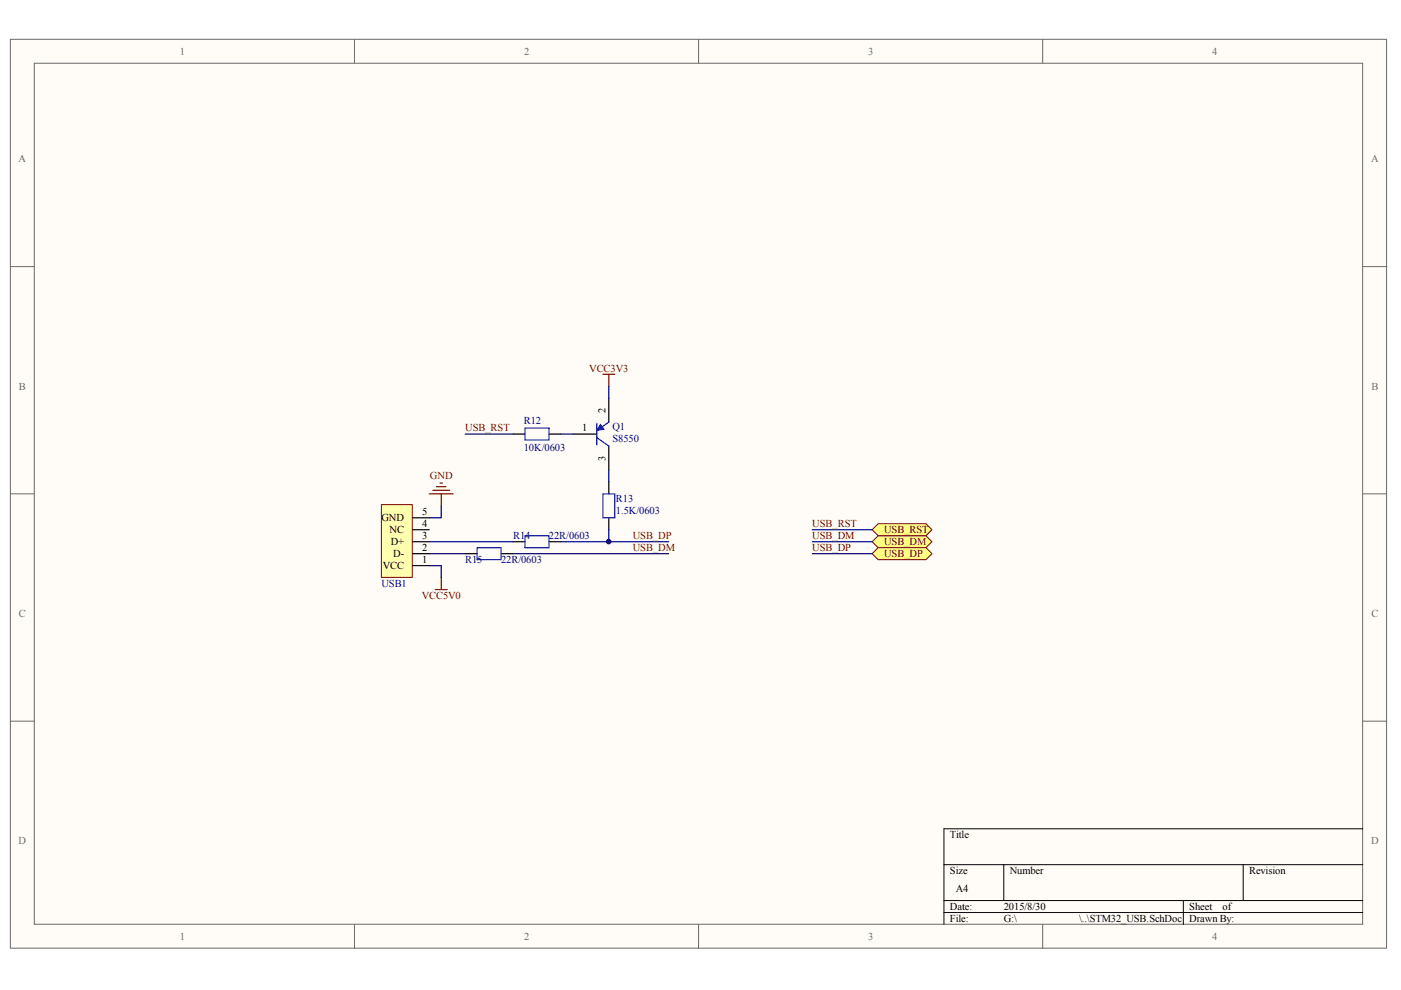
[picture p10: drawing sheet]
<svg xmlns="http://www.w3.org/2000/svg" width="297mm" height="210mm" viewBox="0 0 297 210" stroke-linecap="round" stroke-linejoin="round" font-family="sans-serif">
<defs><g id="words">
<g font-size="2.2" fill="#696969">
<text x="38.2" y="11.6">1</text>
<text x="111.1" y="11.6">2</text>
<text x="184.1" y="11.6">3</text>
<text x="257" y="11.6">4</text>
<text x="3.9" y="34.4">A</text>
<text x="290.7" y="34.4">A</text>
<text x="4" y="82.6">B</text>
<text x="290.8" y="82.6">B</text>
<text x="4" y="130.8">C</text>
<text x="290.8" y="130.8">C</text>
<text x="3.9" y="179">D</text>
<text x="290.7" y="179">D</text>
<text x="38.2" y="199.3">1</text>
<text x="111.1" y="199.3">2</text>
<text x="184.1" y="199.3">3</text>
<text x="257" y="199.3">4</text>
</g>
<g font-size="2.2" fill="#800000">
<text x="124.9" y="78.8">VCC3V3</text>
<text x="98.6" y="91.5">USB_RST</text>
<text x="91.1" y="101.6">GND</text>
<text x="172.2" y="111.8">USB_RST</text>
<text x="187.4" y="113">USB_RST</text>
<text x="134.2" y="116.8">USB_DM</text>
<text x="134.2" y="114.3">USB_DP</text>
<text x="172.2" y="114.3">USB_DM</text>
<text x="172.2" y="116.8">USB_DP</text>
<text x="187.4" y="115.6">USB_DM</text>
<text x="187.4" y="118.1">USB_DP</text>
<text x="89.4" y="127">VCC5V0</text>
</g>
<g font-size="2.2" fill="#000080">
<text x="111.1" y="90">R12</text>
<text x="111.1" y="95.5">10K/0603</text>
<text x="129.8" y="91.2">Q1</text>
<text x="129.8" y="93.8">S8550</text>
<text x="130.6" y="106.4">R13</text>
<text x="130.6" y="109">1.5K/0603</text>
<text x="98.6" y="119.4">R15</text>
<text x="106.2" y="119.4">22R/0603</text>
<text x="108.8" y="114.3">R14</text>
<text x="116.4" y="114.3">22R/0603</text>
<text x="80.9" y="124.5">USB1</text>
</g>
<g font-size="2.2">
<text x="128.4" y="87.5" transform="rotate(-90 128.4 87.5)">2</text>
<text x="123.4" y="91.5">1</text>
<text x="128.4" y="97.7" transform="rotate(-90 128.4 97.7)">3</text>
<text x="80.9" y="110.5">GND</text>
<text x="82.6" y="113">NC</text>
<text x="89.5" y="111.8">4</text>
<text x="89.5" y="109.2">5</text>
<text x="82.9" y="115.6">D+</text>
<text x="83.4" y="118.1">D-</text>
<text x="89.5" y="119.4">1</text>
<text x="89.5" y="116.8">2</text>
<text x="89.5" y="114.3">3</text>
<text x="81.2" y="120.6">VCC</text>
<text x="201.4" y="177.7">Title</text>
<text x="201.4" y="185.3">Size</text>
<text x="214.1" y="185.3">Number</text>
<text x="264.8" y="185.3">Revision</text>
<text x="202.7" y="189.1">A4</text>
<text x="201.4" y="192.9">Date:</text>
<text x="201.4" y="195.5">File:</text>
<text x="212.8" y="192.9">2015/8/30</text>
<text x="212.8" y="195.5">G:\</text>
<text x="228.8" y="195.5">\..\STM32_USB.SchDoc</text>
<text x="252.2" y="192.9">Sheet</text>
<text x="252.2" y="195.5">Drawn By:</text>
<text x="259.2" y="192.9">of</text>
</g>
</g></defs>
<g fill="#fffcf8" stroke="#696969" stroke-width=".21">
<path d="M2.2 8.3h291.8v192.7h-291.8z"/>
<path d="M7.3 13.4h281.6v182.6h-281.6z"/>
</g>
<path d="M75.2 8.3v5.1M148.1 8.3v5.1M221.1 8.3v5.1M2.2 56.5h5.1M289 56.5h5M2.2 104.7h5.1M289 104.7h5M2.2 152.9h5.1M289 152.9h5M75.2 196v5.1M148.1 196v5.1M221.1 196v5.1" fill="none" stroke="#696969" stroke-width=".21"/>
<path d="M289 175.7h-88.9v20.3M200.1 183.3h88.9M200.1 190.9h88.9M200.1 193.5h88.9M212.8 183.3v7.6M250.9 190.9v5.1M263.6 183.3v7.6" fill="none" stroke="#000" stroke-width=".21"/>
<g fill="#ffff80" stroke="#800000" stroke-width=".21">
<path d="M184.9 114.9l1.3-1.3h10.1l1.3 1.3-1.3 1.2h-10.1z" fill-rule="evenodd"/>
<path d="M184.9 117.4l1.3-1.3h10.1l1.3 1.3-1.3 1.3h-10.1z" fill-rule="evenodd"/>
<path d="M184.9 112.3l1.3-1.2h10.1l1.3 1.2-1.3 1.3h-10.1z" fill-rule="evenodd"/>
</g>
<path d="M80.9 107h6.5v15.4h-6.5z" fill="#ffffb0" stroke="#800000" stroke-width=".21"/>
<g fill="none" stroke="#000" stroke-width=".25">
<path d="M108.8 92h2.5M116.4 92h2.5M121.5 92h5M129.1 84.4v5.1M129.1 94.6v5M87.5 119.9h3.5M87.5 117.4h3.5M87.5 114.9h3.5M87.5 112.3h3.5M87.5 109.8h3.5M98.6 117.4h2.6M106.2 117.4h2.6"/>
<path d="M108.8 114.9h2.5M116.4 114.9h2.5M129.1 102.2v2.5M129.1 109.8v2.5"/>
</g>
<path d="M127.8 79.3h2.5M129.1 79.3v2.6M91 104.7h5.1M91.8 104h3.5M92.5 103.2h2.1M93.3 102.4h.5M93.6 104.7v2.5M92.3 125h2.5M93.6 122.5v2.5" fill="none" stroke="#800000" stroke-width=".25"/>
<g fill="none" stroke="#000080" stroke-width=".25">
<path d="M98.6 92h10.2M118.9 92h2.6M129.1 81.9v2.5M129.1 99.6v2.6M91 119.9h2.6v2.6M91 114.9h17.8M91 117.4h7.6M93.6 107.2v2.6h-2.6M108.8 117.4h33M129.1 112.3v2.6h-10.2M129.1 114.9h12.7M172.2 114.9h12.7"/>
<path d="M172.2 117.4h12.7M172.2 112.3h12.7"/>
</g>
<path d="M111.3 90.8h5.1v2.5h-5.1zM101.2 116.1h5v2.6h-5zM111.3 113.6h5.1v2.5h-5.1zM127.8 104.7h2.5v5.1h-2.5z" fill="none" stroke="#03c" stroke-width=".25"/>
<path d="M126.5 89.7v4.6M126.5 92.8l2.6 1.8M129.1 89.5l-1.8 1.3" fill="none" stroke="#00f" stroke-width=".25"/>
<path d="M127.3 90l.8 1-1.6 .3z" fill="#00f" stroke="#00f" stroke-width=".21"/>
<circle cx="129.1" cy="114.8" r=".48" fill="#000080" stroke="#000080" stroke-width=".21"/>
<use href="#words"/>
</svg>
